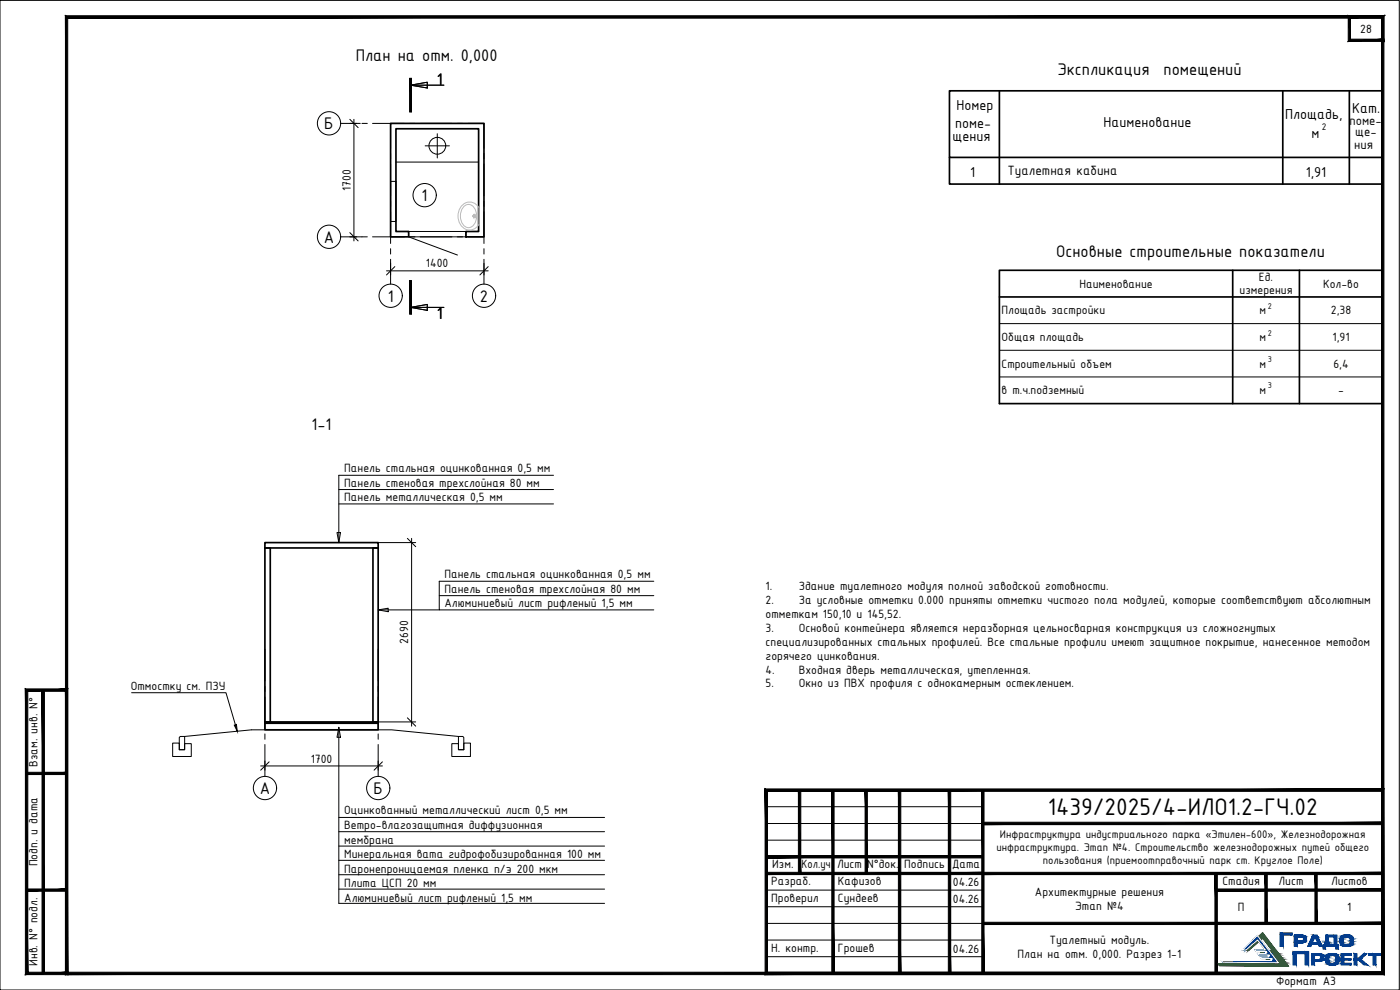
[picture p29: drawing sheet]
<svg xmlns="http://www.w3.org/2000/svg" width="420mm" height="297mm" viewBox="0 0 420 297" stroke-linecap="round" stroke-linejoin="round" font-family="sans-serif">
<defs><g id="words">
<text font-size="7.8" x="314.5" y="244.5">1439/2025/4-ИЛО1.2-ГЧ.02</text>
<g font-size="5.4">
<text x="106.8" y="18.4">План на отм. 0,000</text>
<text x="317.3" y="22.5">Экспликация</text>
<text x="349.2" y="22.5">помещений</text>
<text x="131.1" y="25.5">1</text>
<text x="97.3" y="38.8">Б</text>
<text x="126.5" y="60.3">1</text>
<text x="97.2" y="72.8">А</text>
<text x="316.9" y="77.2">Основные строительные показатели</text>
<text x="116.4" y="90.5">1</text>
<text x="131.1" y="95.7">1</text>
<text x="144" y="90.5">2</text>
<text x="93.5" y="129">1-1</text>
<text x="77.9" y="238.2">А</text>
<text x="112.1" y="238.2">Б</text>
</g>
<g font-size="4.7">
<text x="287.1" y="32.9">Номер</text>
<text x="385.7" y="35.7">Площадь,</text>
<text x="405.8" y="33.8">Кат.</text>
<text x="286.6" y="38.3">поме-</text>
<text x="331.2" y="38.2">Наименование</text>
<text x="393.6" y="41.3">м</text>
<text x="285.9" y="42.3">щения</text>
<text x="291.2" y="53.2">1</text>
<text x="391.9" y="53.1">1,91</text>
</g>
<text font-size="4.3" x="302.3" y="52.6">Туалетная кабина</text>
<g font-size="4.2">
<text x="405" y="37.6">поме-</text>
<text x="406.7" y="40.9">ще-</text>
<text x="406.4" y="44.8">ния</text>
</g>
<g font-size="3.9">
<text x="408.2" y="9.8">28</text>
<text x="105.2" y="57.3" transform="rotate(-90 105.2 57.3)">1700</text>
<text x="127.8" y="80.2">1400</text>
<text x="323.9" y="86.3">Наименование</text>
<text x="372" y="88.2">измерения</text>
<text x="377.8" y="84.4">Ед.</text>
<text x="397.1" y="86.3">Кол-во</text>
<text x="300.6" y="94.3">Площадь застройки</text>
<text x="378" y="94.3">м</text>
<text x="399.4" y="94.3">2,38</text>
<text x="300.6" y="102.3">Общая площадь</text>
<text x="378" y="102.3">м</text>
<text x="399.9" y="102.3">1,91</text>
<text x="300.6" y="110.3">Строительный объем</text>
<text x="378" y="110.3">м</text>
<text x="400.2" y="110.3">6,4</text>
<text x="300.6" y="118.3">в т.ч.подземный</text>
<text x="378" y="118.2">м</text>
<text x="401.6" y="118.2">-</text>
<text x="103.3" y="141.7">Панель стальная оцинкованная 0,5 мм</text>
<text x="103.3" y="146">Панель стеновая трехслойная 80 мм</text>
<text x="103.3" y="150.3">Панель металлическая 0,5 мм</text>
<text x="133.4" y="173.5">Панель стальная оцинкованная 0,5 мм</text>
<text x="133.4" y="177.8">Панель стеновая трехслойная 80 мм</text>
<text x="229.7" y="177.1">1.</text>
<text x="239.7" y="177.1">Здание туалетного модуля полной заводской готовности.</text>
<text x="133.4" y="182.1">Алюминиевый лист рифленый 1,5 мм</text>
<text x="229.7" y="181.3">2.</text>
<text x="229.7" y="185.4">отметкам 150,10 и 145,52.</text>
<text x="239.7" y="181.3">За условные отметки 0.000 приняты отметки чистого пола модулей, которые соответствуют абсолютным</text>
<text x="229.7" y="189.6">3.</text>
<text x="239.7" y="189.6">Основой контейнера является неразборная цельносварная конструкция из сложногнутых</text>
<text x="122.5" y="193.2" transform="rotate(-90 122.5 193.2)">2690</text>
<text x="229.7" y="193.8">специализированных стальных профилей. Все стальные профили имеют защитное покрытие, нанесенное методом</text>
<text x="229.7" y="197.9">горячего цинкования.</text>
<text x="229.7" y="202.1">4.</text>
<text x="239.7" y="202.1">Входная дверь металлическая, утепленная.</text>
<text x="39.2" y="207.1">Отмостку см. ПЗУ</text>
<text x="229.7" y="206.3">5.</text>
<text x="239.7" y="206.3">Окно из ПВХ профиля с однокамерным остеклением.</text>
<text x="11.3" y="230" transform="rotate(-90 11.3 230)">Взам. инв. N°</text>
<text x="93.3" y="228.8">1700</text>
<text x="103.3" y="244.3">Оцинкованный металлический лист 0,5 мм</text>
<text x="103.3" y="248.7">Ветро-влагозащитная диффузионная</text>
<text x="103.3" y="253.1">мембрана</text>
<text x="103.3" y="257.5">Минеральная вата гидрофобизированная 100 мм</text>
<text x="11.3" y="260" transform="rotate(-90 11.3 260)">Подп. и дата</text>
<text x="103.3" y="261.9">Паронепроницаемая пленка п/э 200 мкм</text>
<text x="231.8" y="260.4">Изм.</text>
<text x="240.6" y="260.4">Кол.уч</text>
<text x="251.2" y="260.4">Лист</text>
<text x="260.2" y="260.4">N°док.</text>
<text x="271.4" y="260.4">Подпись</text>
<text x="285.7" y="260.4">Дата</text>
<text x="103.3" y="266.2">Плита ЦСП 20 мм</text>
<text x="231.5" y="265.5">Разраб.</text>
<text x="251.5" y="265.5">Кафизов</text>
<text x="286" y="265.8">04.26</text>
<text x="310.6" y="268.7">Архитектурные решения</text>
<text x="366.9" y="265.4">Стадия</text>
<text x="383.7" y="265.4">Лист</text>
<text x="399.5" y="265.4">Листов</text>
<text x="103.3" y="270.6">Алюминиевый лист рифленый 1,5 мм</text>
<text x="231.5" y="270.6">Проверил</text>
<text x="251.5" y="270.6">Сундеев</text>
<text x="286" y="270.8">04.26</text>
<text x="322.7" y="272.9">Этап №4</text>
<text x="371.5" y="273.3">П</text>
<text x="404.3" y="273.3">1</text>
<text x="231.5" y="285.6">Н. контр.</text>
<text x="251.5" y="285.6">Грошев</text>
<text x="286" y="285.8">04.26</text>
<text x="305.4" y="287.5">План на отм. 0,000. Разрез 1-1</text>
<text x="315" y="283.4">Туалетный модуль.</text>
<text x="11.3" y="289.8" transform="rotate(-90 11.3 289.8)">Инв. N° подл.</text>
<text x="383" y="295.6">Формат А3</text>
</g>
<g font-size="3.6">
<text x="300.1" y="251.4">Инфраструктура индустриального парка «Этилен-600», Железнодорожная</text>
<text x="299" y="255.3">инфраструктура. Этап №4. Строительство железнодорожных путей общего</text>
<text x="312.9" y="259.3">пользования (приемоотправочный парк ст. Круглое Поле)</text>
</g>
<text font-size="3.1" x="396.7" y="39.1">2</text>
<g font-size="2.7">
<text x="380.5" y="92.7">2</text>
<text x="380.5" y="100.7">2</text>
<text x="380.5" y="108.7">3</text>
<text x="380.5" y="116.5">3</text>
</g>
</g></defs>
<g fill="none" stroke="#000" stroke-width=".51">
<path d="M117.2 37h28v34.1h-5.4v-1.6h3.8v-30.9h-24.8v30.9h3.8v1.6h-5.4zM299.9 27.2v28M385 27.2v28M405 27.2v28M414.9 27.2h-130v20h130M284.9 47.2v8h130M299.9 89.1h115M370 81.1v40M390 81.1v40M414.9 81.1h-115v40h115M79.5 164.4h1.6v52.2h-1.6zM79.5 162.8h34v1.6h-34z"/>
<path d="M111.9 164.4h1.6v52.2h-1.6zM79.5 217h34v2h-34zM79.5 216.6h34v.4h-34z"/>
</g>
<path d="M299.9 97.1h115M299.9 105.1h115M299.9 113.1h115" fill="none" stroke="#000" stroke-width=".3"/>
<g fill="none" stroke="#000" stroke-width=".3">
<path d="M123.2 25.6h10M123.2 92.2h10M55.4 221l20.1-2h42l20.1 2"/>
<circle cx="98.7" cy="37" r="3.5"/>
<circle cx="98.7" cy="71" r="3.5"/>
<circle cx="117.2" cy="88.7" r="3.5"/>
<circle cx="145.3" cy="88.7" r="3.5"/>
<circle cx="79.5" cy="236.4" r="3.5"/>
<circle cx="113.5" cy="236.4" r="3.5"/>
</g>
<g fill="none" stroke="#000" stroke-width=".3">
<path d="M102.2 37h4.9M108.6 37h1.6M111.8 37h9.6M117.2 37v7.5M122.9 37h1.6M126.1 37h9.5M137.2 37h1.6M140.4 37h4.8v7.5M117.2 46v1.7M117.2 49.2v9.5M145.2 46v1.7M145.2 49.2v9.5"/>
<path d="M102.2 71.1h4.9M108.6 71.1h1.6M111.8 71.1h9.6M117.2 60.4v1.5M117.2 63.5v9.6M117.2 74.6v1.6M117.2 77.8v7.4M122.9 71.1h1.6M126.1 71.1h9.5M137.2 71.1h1.6M140.4 71.1h4.8M145.2 60.4v1.5"/>
<path d="M145.2 63.5v9.6M145.2 74.6v1.6M145.2 77.8v7.4M79.5 194.8v9.5M113.5 194.8v9.5M79.5 205.9v1.6M79.5 209.1v9.5M113.5 205.9v1.6M113.5 209.1v9.5M79.5 220.2v1.6M79.5 223.4v9.6M113.5 220.2v1.6"/>
<path d="M113.5 223.4v9.6"/>
</g>
<!-- layer: 0 -->
<g fill="none" stroke="#000" stroke-width=".3">
<path d="M105 37h3.1M105 35.8l2.5 2.5M106.2 35.8v36.5M123.2 25.6l5-.9v1.7zM117.2 54.4h1.6v12h-1.6zM118.8 48.6h24.8M105 71.1h3.6M105 69.8l2.5 2.5M117.2 78.9v3.6M118.5 80l-2.5 2.5M122.6 69.5h17.2v1.6h-17.2zM122.6 71.1l14.7 5.4"/>
<path d="M145.2 79v3.5M146.5 80l-2.5 2.5M116 81.3h30.5M123.2 92.2l5-.9v1.8zM113.5 162.8h11.3M122.3 161.5l2.5 2.5M123.5 161.5v56.4M113.5 216.6h11.3M122.3 215.4l2.5 2.5M78.2 229.8h36.6M79.5 228.3v2.8M80.8 228.6l-2.6 2.5"/>
<path d="M113.5 228.3v2.8M114.8 228.6l-2.5 2.5"/>
</g>
<g fill="#000" stroke="#000" stroke-width=".3">
<path d="M123 23.5l.5 10.1v-10.1zM123 23.5l.5 10.1h-.5z"/>
<path d="M123 23.5l.5 10.1v-10.1zM123 23.5l.5 10.1h-.5z"/>
<path d="M123 84.2l.5 10v-10zM123 84.2l.5 10h-.5z"/>
<path d="M123 84.2l.5 10v-10zM123 84.2l.5 10h-.5z"/>
</g>
<g fill="none" stroke="#bababa" stroke-width=".3">
<path d="M139.1 62.1a2.12 2.12 0 0 1 2.2-.6 2.12 2.12 0 0 1 1.5 1.8 4 4 0 0 1-1.6 4.9 2.82 2.82 0 0 1-3-3.4 4.2 4.2 0 0 1 .9-2.7zM143.7 62.3a3.3 3.3 0 0 0-3.4-1.6 3.3 3.3 0 0 0-2.6 2.6 4 4 0 0 0 4 5.6 3.5 3.5 0 0 0 2-1.6v-5"/>
<circle cx="142.3" cy="64.8" r=".36"/>
</g>
<g fill="#bababa" stroke="#bababa" stroke-width=".3">
<path d="M142 64.8v.1z"/>
<path d="M142.7 64.8v.1z"/>
<path d="M142 64.8v.2zM142 64.7v.3z"/>
<path d="M142 64.7l.1 .4zM142 64.7l.1 .4z"/>
<path d="M142.1 64.6v.5zM142.1 64.6v.5z"/>
<path d="M142.1 64.6l.1 .5zM142.1 64.6l.1 .5z"/>
<path d="M142.2 64.5v.7zM142.2 64.5v.7z"/>
<path d="M142.2 64.5l.1 .7zM142.2 64.5l.1 .7z"/>
<path d="M142.3 64.5v.7zM142.3 64.5v.7z"/>
<path d="M142.3 64.5l.1 .7zM142.3 64.5l.1 .7z"/>
<path d="M142.4 64.5l.1 .7zM142.4 64.5l.1 .7z"/>
<path d="M142.5 64.5v.7zM142.5 64.5v.6z"/>
<path d="M142.5 64.5v.6zM142.5 64.5l.1 .6z"/>
<path d="M142.6 64.6v.5zM142.6 64.6v.5z"/>
<path d="M142.6 64.6v.5zM142.6 64.6l.1 .4z"/>
<path d="M142.7 64.7v.3zM142.7 64.7v.2z"/>
</g>
<circle cx="127.4" cy="58.6" r="3.5" fill="none" stroke="#000" stroke-width=".3"/>
<g fill="none" stroke="#000" stroke-width=".3">
<path d="M127.6 43.8h7.3M131.2 40.1v7.3M101.1 159.8h1.1l-.5 3zM101.7 146.9h64.4M101.7 151.2h64.4M166.1 142.6h-64.4v20.2M131.8 178.7h64.4M196.2 174.4h-64.4v8.6h64.4M113.5 183l3-.5v1zM113.5 183h18.3M39.5 207.8h28.3l2.9 9.7M101.7 218.2l.5 3h-1.1z"/>
<path d="M101.7 218.2v52.8h79.7M101.7 258.1h79.7M101.7 253.9h79.7M101.7 249.5h79.7M101.7 245.3h79.7M101.7 262.5h79.7M101.7 266.8h79.7"/>
<circle cx="131.3" cy="43.7" r="2.52"/>
</g>
<path d="M51.8 223h2v1.9h1.6v-1.8h2v3.9h-5.6zM53.8 221.3l.3-.3h1.3v3.9h-1.6zM135.6 223.1h2v1.8h1.6v-1.9h2v4h-5.6zM137.6 221h1.3l.3 .3v3.6h-1.6z" fill="none" stroke="#000" stroke-width=".3"/>
<path d="M70.3 217.6l.7-.2 .2 2z" fill="#000" stroke="#000" stroke-width=".3"/>
<path d="M0 .1h419.9v296.9h-419.9zM415.5 4.6h.1M230 252.1h65M230 247.1h65M230 242h65M230 267.1h65M230 272.1h65M230 277.1h65M230 282.1h65M230 287h65" fill="none" stroke="#000" stroke-width=".3"/>
<g fill="#000" stroke="#000" stroke-width=".3">
<path d="M414.6 5.4v6.4l.7 .6zM414.6 5.4l.7-.7v7.7zM405.3 5.4h9.3l.7-.7zM404.6 4.7h10.7l-10 .7zM404.6 4.7l.7 7.1v-6.4zM404.6 4.7l.7 7.1-.7 .6zM405.3 11.8l-.7 .6 10-.6zM404.6 12.4l10-.6 .7 .6z"/>
<path d="M8 232.4h12v-.7zM8 231.7h12l-12 .7z"/>
<path d="M229.6 236.7l.7 55v-54.3zM229.6 236.7l.7 55-.7 .7zM230.3 291.7l-.7 .7 185-.7zM229.6 292.4l185-.7 .7 .7zM414.6 237.4v54.3l.7 .7zM414.6 237.4l.7-.7v55.7zM230.3 237.4h184.3l.7-.7zM229.6 236.7h185.7l-185 .7z"/>
<path d="M239.6 237.1l.7 25v-25zM239.6 237.1l.7 25h-.7z"/>
<path d="M249.6 237.1l.7 54.9v-54.9zM249.6 237.1l.7 54.9h-.7z"/>
<path d="M259.6 237.1l.7 25v-25zM259.6 237.1l.7 25h-.7z"/>
<path d="M269.6 237.1l.7 54.9v-54.9zM269.6 237.1l.7 54.9h-.7z"/>
<path d="M284.6 237.1l.7 54.9v-54.9zM284.6 237.1l.7 54.9h-.7z"/>
<path d="M294.6 237.1l.7 54.9v-54.9zM294.6 237.1l.7 54.9h-.7z"/>
<path d="M295 246.7v.7l120-.7zM295 247.4l120-.7v.7z"/>
<path d="M230 257.4h65v-.7zM230 256.7h65l-65 .7z"/>
<path d="M8 267.4h12v-.7zM8 266.7h12l-12 .7z"/>
<path d="M295 261.7v.7l120-.7zM295 262.4l120-.7v.7z"/>
<path d="M295 276.7v.7l120-.7zM295 277.4l120-.7v.7z"/>
<path d="M230 262.4h65v-.7zM230 261.7h65l-65 .7z"/>
<path d="M364.6 262.1l.7 29.9v-29.9zM364.6 262.1l.7 29.9h-.7z"/>
<path d="M379.6 262.1l.7 15v-15zM379.6 262.1l.7 15h-.7z"/>
<path d="M394.6 262.1l.7 15v-15zM394.6 262.1l.7 15h-.7z"/>
<path d="M365 267.4h50v-.7zM365 266.7h50l-50 .7z"/>
<path d="M8.3 291.7l-.7 .7 12-.7zM7.6 292.4l12-.7 .7 .7zM19.6 207.4v84.3l.7 .7zM20.3 206.7v85.7l-.7-85zM8.3 207.4h11.3l.7-.7zM7.6 206.7h12.7l-12 .7zM7.6 206.7l.7 85v-84.3zM7.6 206.7l.7 85-.7 .7z"/>
<path d="M12.6 207.1v84.9h.7zM12.6 207.1h.7v84.9z"/>
<path d="M20.3 291.7l-.7 .7 395-.7zM19.6 292.4l395-.7 .7 .7zM414.6 5.4v286.3l.7 .7zM414.6 5.4l.7-.7v287.7zM20.3 5.4h394.3l.7-.7zM19.6 4.7h395.7l-395 .7zM19.6 4.7l.7 287v-286.3zM19.6 4.7l.7 287-.7 .7z"/>
</g>
<g fill="#0c6001" stroke="#0c6001" stroke-width=".3">
<path d="M377.2 281.5l1.7-1.6 1.3 1.6z"/>
<path d="M373.4 285.2h1.3z"/>
<path d="M378.4 285.7h3.8z"/>
<path d="M382.4 286h1.3z"/>
<path d="M382.2 286.5h1.8z"/>
<path d="M379.4 287h5.1z"/>
<path d="M383.5 287.3h1.2z"/>
<path d="M383.2 287.8h1.9z"/>
<path d="M380.4 288.4h5.1z"/>
<path d="M384.5 288.7h1.2z"/>
<path d="M384.2 289.1h1.8z"/>
<path d="M365.5 289.1h20.5l.5 .6z"/>
<path d="M379 281.5l4 3.7-2.8-3.7zM379 281.5l4 3.7h-1.2z"/>
<path d="M377.2 281.5l-2.5 3.7 4.3-3.7zM373.4 285.2l3.8-3.7-2.5 3.7z"/>
<path d="M381.8 285.2h1.2zM381.8 285.2h1.2z"/>
<path d="M381.8 285.2h1.2zM378 285.2h5z"/>
<path d="M378 285.2l5.5 .5-.5-.5zM378 285.2l5.5 .5h-5.1z"/>
<path d="M382.2 285.7h1.3zM382.2 285.7h1.3z"/>
<path d="M382.2 285.7l1.5 .3-.2-.3zM382.2 285.7l1.5 .3h-1.3zM381.8 286h1.9z"/>
<path d="M381.8 286l2.2 .5-.3-.5zM381.8 286l2.2 .5h-1.8zM379 286.5h5z"/>
<path d="M379 286.5l5.5 .5-.5-.5zM379 286.5l5.5 .5h-5.1zM379.4 287h5.1z"/>
<path d="M383.2 287l1.5 .3-.2-.3zM383.2 287l1.5 .3h-1.2zM382.8 287.3h1.9z"/>
<path d="M382.8 287.3l2.3 .5-.4-.5zM382.8 287.3l2.3 .5h-1.9zM380 287.8h5.1z"/>
<path d="M380 287.8l5.5 .6-.4-.6zM380 287.8l5.5 .6h-5.1zM380.4 288.4h5.1z"/>
<path d="M384.3 288.4l1.4 .3-.2-.3zM384.3 288.4l1.4 .3h-1.2zM383.8 288.7h1.9z"/>
<path d="M383.8 288.7l2.2 .4-.3-.4zM383.8 288.7l2.2 .4h-1.8zM365.5 289.1h20.5z"/>
<path d="M365.5 289.1l.4 .6h20.6zM365.9 289.7h20.6l.2 .3z"/>
</g>
<path d="M365.5 289.1h18.7l-.4-.4h.7l-.2-.3h-3.9l-.4-.6h3.2l-.4-.5h.7l-.3-.3h-3.8l-.4-.5h3.2l-.4-.5h.6l-.2-.3h-3.8l-.4-.5h3.8l-2.8-3.7-4.3 3.7h-1.3l5.5-5.3 7.8 10.1-20.8-.3z" fill="none" stroke="#0c6001" stroke-width=".3"/>
<g fill="#033c8c" stroke="#033c8c" stroke-width=".3">
<path d="M377.4 280.7l1 1.4h-2.4z"/>
<path d="M372.9 285h1.1z"/>
<path d="M379.7 285h1z"/>
<path d="M377 285.5h3.1z"/>
<path d="M380.2 285.7h1z"/>
<path d="M380 286.1h1.5z"/>
<path d="M377.8 286.5h4z"/>
<path d="M381 286.8h1z"/>
<path d="M380.8 287.1h1.5z"/>
<path d="M378.6 287.6h4.1z"/>
<path d="M381.8 287.8h1.1z"/>
<path d="M381.6 288.2h1.6z"/>
<path d="M366.6 288.2h16.6l.3 .5z"/>
<path d="M390.9 281.2h1.1z"/>
<path d="M391 281.2h1z"/>
<path d="M397.6 283.3h.8z"/>
<path d="M396.2 286.8h1.1z"/>
<path d="M396.1 287.9h1.1z"/>
<path d="M403.4 280.6h1.5z"/>
<path d="M404.5 281h1.3z"/>
<path d="M404.8 283.4h1z"/>
<path d="M402.6 283.7h3z"/>
<path d="M403.4 283.9h1.5z"/>
<path d="M399.1 286.2h1.5z"/>
<path d="M399.1 289.5h1.5z"/>
<path d="M377.4 282.1l3.3 2.9-2.3-2.9zM377.4 282.1l3.3 2.9h-1z"/>
<path d="M376 282.1l-2 2.9 3.4-2.9zM372.9 285l3.1-2.9-2 2.9z"/>
<path d="M379.7 285h1zM379.7 285h1zM376.6 285h4.1z"/>
<path d="M376.6 285l4.4 .5-.3-.5zM376.6 285l4.4 .5h-4z"/>
<path d="M380.1 285.5h.9zM380.1 285.5h.9z"/>
<path d="M380.1 285.5l1.1 .2-.2-.2zM380.1 285.5l1.1 .2h-1zM379.7 285.7h1.5z"/>
<path d="M379.7 285.7l1.8 .4-.3-.4zM379.7 285.7l1.8 .4h-1.5zM377.4 286.1h4.1z"/>
<path d="M377.4 286.1l4.4 .4-.3-.4zM377.4 286.1l4.4 .4h-4zM377.8 286.5h4z"/>
<path d="M380.9 286.5l1.1 .3-.2-.3zM380.9 286.5l1.1 .3h-1zM380.5 286.8h1.5z"/>
<path d="M380.5 286.8l1.8 .3-.3-.3zM380.5 286.8l1.8 .3h-1.5zM378.2 287.1h4.1z"/>
<path d="M378.2 287.1l4.5 .5-.4-.5zM378.2 287.1l4.5 .5h-4.1zM378.6 287.6h4.1z"/>
<path d="M381.7 287.6l1.2 .2-.2-.2zM381.7 287.6l1.2 .2h-1.1zM381.3 287.8h1.6z"/>
<path d="M381.3 287.8l1.9 .4-.3-.4zM381.3 287.8l1.9 .4h-1.6zM366.6 288.2h16.6z"/>
<path d="M366.6 288.2l.3 .5h16.6zM366.9 288.7h16.6l.2 .2z"/>
<path d="M384.2 279.9l3.6 .6v-.6zM384.2 279.9l3.6 .6h-3.6z"/>
<path d="M384.2 280.5l1 3.5v-3.5zM384.2 280.5l1 3.5h-1z"/>
<path d="M388.5 280.6h2.6zM388.5 280.6h2.6z"/>
<path d="M388.5 280.6l3 .1zM388.5 280.6l3 .1z"/>
<path d="M388.5 280.7l3.3 .2zM388.5 280.7l3.3 .2z"/>
<path d="M388.5 280.9l3.4 .1zM388.5 280.9l3.4 .1z"/>
<path d="M388.5 281h3.5zM388.5 281h3.5z"/>
<path d="M397.9 280.6l3.3 .5v-.5zM397.9 280.6l3.3 .5h-3.3z"/>
<path d="M394 280.6l1.5 .5-.2-.5zM394 280.6l1.5 .5h-1.8z"/>
<path d="M394.6 281.1h.9zM394.6 281.1h.9z"/>
<path d="M393.7 281.1h.9zM393.7 281.1h.9z"/>
<path d="M388.5 281l3.5 .1zM388.5 281l3.5 .1z"/>
<path d="M390.5 281.1h1.5zM390.5 281.1h1.5zM390.7 281.1h1.3zM390.7 281.1h1.3z"/>
<path d="M390.7 281.1l1.3 .1zM390.7 281.1l1.3 .1zM390.9 281.2h1.1z"/>
<path d="M391 281.2h1zM391 281.2h1zM391 281.2h1z"/>
<path d="M391.1 281.2l1 .1zM391.1 281.2l1 .1zM391.1 281.3h1zM391.1 281.3h1z"/>
<path d="M391.1 281.3l1 .1zM391.1 281.3l1 .1z"/>
<path d="M391.2 281.4l.9 .1zM391.2 281.4l.9 .1z"/>
<path d="M391.2 281.5h.9zM391.2 281.5h.9z"/>
<path d="M391.2 281.5l.9 .1zM391.2 281.5l.9 .1z"/>
<path d="M391.2 281.6l.9 .2zM391.2 281.6l.9 .2z"/>
<path d="M391.2 281.8l.9 .1zM391.2 281.8l.9 .1z"/>
<path d="M391.2 281.9l.9 .1zM391.2 281.9l.9 .1z"/>
<path d="M391.2 282l.9 .1zM391.2 282l.9 .1zM391.2 282.1h.9zM391.2 282.1h.9z"/>
<path d="M391.2 282.1h.9zM391.2 282.1l.8 .1h-.9zM391.1 282.2h.9zM391.1 282.2h.9z"/>
<path d="M391.1 282.2h.9zM391.1 282.2h.9z"/>
<path d="M391 282.2l1 .1zM390.9 282.3h1.1z"/>
<path d="M390.9 282.3h1.1zM390.9 282.3h1.1zM390.8 282.3h1.2z"/>
<path d="M390.9 282.3h1.1zM390.8 282.3h1.2zM390.8 282.3h1.2z"/>
<path d="M390.8 282.3h1.2zM390.5 282.3h1.5z"/>
<path d="M388.5 281.1l.8 1.2v-1.2zM388.5 281.1l.8 1.2h-.8z"/>
<path d="M397.9 281.1l.8 1.3v-1.3zM397.9 281.1l.8 1.3h-.8z"/>
<path d="M388.5 282.3h3.5zM388.5 282.3l3.4 .1z"/>
<path d="M388.5 282.4h3.4zM388.5 282.4l3.3 .2z"/>
<path d="M397.9 282.4l.8 .2v-.2zM397.9 282.4l.8 .2h-.8z"/>
<path d="M388.5 282.6h3.3zM388.5 282.6h3.2z"/>
<path d="M397.9 282.6h.8zM397.9 282.6h.8z"/>
<path d="M388.5 282.6h3.2zM388.5 282.6l2.9 .2z"/>
<path d="M397.9 282.6l.8 .2v-.2zM397.9 282.6l.8 .2h-.9z"/>
<path d="M394.6 281.1l1.7 1.7-.8-1.7zM394.6 281.1l1.7 1.7h-.8z"/>
<path d="M393.7 281.1l.1 1.7 .8-1.7zM393.7 281.1l.1 1.7h-.8z"/>
<path d="M397.8 282.8l.9 .1zM397.8 282.8l.9 .1z"/>
<path d="M388.5 282.8h2.9zM388.5 282.8l2.6 .1z"/>
<path d="M388.5 282.9h2.3zM388.5 282.9h2.6z"/>
<path d="M397.8 282.9l.9 .1v-.1zM397.8 282.9l.9 .1h-.9zM397.8 283h.9zM397.8 283h.9z"/>
<path d="M397.8 283h.9zM397.8 283l.8 .2h-.9z"/>
<path d="M397.7 283.2h.9zM397.7 283.2h.8z"/>
<path d="M393 282.8l3.5 .5-.2-.5zM393 282.8l3.5 .5h-3.7z"/>
<path d="M397.7 283.2h.8zM397.7 283.2l.7 .1h-.8zM397.6 283.3h.8z"/>
<path d="M397.6 283.3h.8zM397.6 283.3l.8 .1z"/>
<path d="M397.5 283.4h.9zM397.5 283.4h.8z"/>
<path d="M400.4 281.1l.8 2.3v-2.3zM400.4 281.1l.8 2.3h-.8z"/>
<path d="M397.5 283.4h.8zM397.5 283.4h.8z"/>
<path d="M400.4 283.4h1.2zM400.4 283.4h1.2z"/>
<path d="M397.1 283.4h1.2zM397.1 283.4h1.2z"/>
<path d="M397.1 283.4l4.5 .6v-.6zM397.1 283.4l4.5 .6h-4.5z"/>
<path d="M395.6 283.3l1.2 .7-.3-.7zM395.6 283.3l1.2 .7h-.9z"/>
<path d="M392.8 283.3l.6 .7 .2-.7zM392.8 283.3l.6 .7h-.9z"/>
<path d="M388.5 282.9l.8 1.1v-1.1zM388.5 282.9l.8 1.1h-.8z"/>
<path d="M400.9 284l.7 .7v-.7zM400.9 284l.7 .7h-.7z"/>
<path d="M397.1 284l.7 .7v-.7zM397.1 284l.7 .7h-.7z"/>
<path d="M388.1 285.5l4.6 .6v-.6zM388.1 285.5l4.6 .6h-4.6z"/>
<path d="M393.7 286.2h2.6zM393.7 286.2h2.6z"/>
<path d="M393.7 286.2l3 .1zM393.7 286.2l3 .1z"/>
<path d="M393.7 286.3l3.3 .1zM393.7 286.3l3.3 .1z"/>
<path d="M393.7 286.4l3.3 .1zM393.7 286.4l3.3 .1z"/>
<path d="M393.7 286.5h3.4zM393.7 286.5h3.4z"/>
<path d="M393.7 286.5l3.5 .1zM393.7 286.5l3.5 .1z"/>
<path d="M393.7 286.6l3.5 .1zM393.7 286.6l3.5 .1z"/>
<path d="M402.5 286.2l3.1 .5v-.5zM402.5 286.2l3.1 .5h-3.1z"/>
<path d="M410.8 286.2l3.5 .5v-.5zM410.8 286.2l3.5 .5h-3.5z"/>
<path d="M395.7 286.7h1.5zM395.7 286.7h1.5z"/>
<path d="M395.9 286.7h1.3zM395.9 286.7h1.3z"/>
<path d="M396.1 286.7l1.2 .1zM396.1 286.7l1.2 .1zM396.2 286.8h1.1z"/>
<path d="M396.2 286.8h1.1zM396.2 286.8h1.1zM396.3 286.8h1zM396.3 286.8h1z"/>
<path d="M396.3 286.8l1 .1zM396.3 286.8l1 .1z"/>
<path d="M396.3 286.9h1zM396.3 286.9h1zM396.4 286.9h.9zM396.4 286.9h.9z"/>
<path d="M396.4 286.9l.9 .1zM396.4 286.9l.9 .1z"/>
<path d="M396.4 287h.9zM396.4 287h.9z"/>
<path d="M396.4 287l.9 .2zM396.4 287l.9 .2z"/>
<path d="M396.5 287.2l.8 .1zM396.5 287.2l.8 .1z"/>
<path d="M396.5 287.3l.8 .1zM396.5 287.3l.8 .1z"/>
<path d="M396.5 287.4l.8 .1zM396.5 287.4l.8 .1z"/>
<path d="M409.2 286.2l-.6 1.4 1.6-1.4zM407.7 287.6l1.5-1.4-.6 1.4z"/>
<path d="M406.4 286.2l.8 1.4v-1.4zM406.4 286.2l.8 1.4h-.8z"/>
<path d="M402.5 286.7l.8 .9v-.9zM402.5 286.7l.8 .9h-.8z"/>
<path d="M396.4 287.5l.9 .1zM396.4 287.5l.9 .1zM396.4 287.6h.9zM396.4 287.6h.9z"/>
<path d="M396.4 287.6l.9 .1zM396.4 287.6l.9 .1h-1zM396.3 287.7h1zM396.3 287.7h1z"/>
<path d="M396.3 287.7l1 .1zM396.3 287.7l1 .1z"/>
<path d="M406.4 287.6l2 .2 .2-.2zM406.4 287.6l2 .2h-2z"/>
<path d="M396.2 287.8h1.1zM396.2 287.8h1zM396.2 287.8h1zM396.2 287.8h1z"/>
<path d="M396.2 287.8l1 .1zM396.1 287.9h1.1zM396 287.9h1.2z"/>
<path d="M396 287.9h1.2zM395.7 287.9h1.5z"/>
<path d="M393.7 286.7l.8 1.2v-1.2zM393.7 286.7l.8 1.2h-.8z"/>
<path d="M393.7 287.9h3.5zM393.7 287.9h3.5z"/>
<path d="M393.7 287.9h3.5zM393.7 287.9l3.4 .1z"/>
<path d="M402.5 287.6l3 .4v-.4zM402.5 287.6l3 .4h-3z"/>
<path d="M406.4 287.8l2.3 .3-.3-.3zM406.4 287.8l2.3 .3h-2.3z"/>
<path d="M393.7 288h3.4zM393.7 288l3.3 .1z"/>
<path d="M393.7 288.1h3.3zM393.7 288.1l3.2 .1z"/>
<path d="M393.7 288.2h3.2zM393.7 288.2l2.9 .1z"/>
<path d="M393.7 288.3h2.9zM393.7 288.3l2.6 .1z"/>
<path d="M393.7 288.4h2.3zM393.7 288.4h2.6z"/>
<path d="M402.5 288l.8 1v-1zM402.5 288l.8 1h-.8z"/>
<path d="M412.1 286.7l.8 2.8v-2.8zM412.1 286.7l.8 2.8h-.8z"/>
<path d="M407.7 288.1l2.7 1.4-1.7-1.4zM407.7 288.1l2.7 1.4h-1z"/>
<path d="M406.4 288.1l.8 1.4v-1.4zM406.4 288.1l.8 1.4h-.8z"/>
<path d="M402.5 289l3.1 .5v-.5zM402.5 289l3.1 .5h-3.1z"/>
<path d="M393.7 288.4l.8 1.1v-1.1zM393.7 288.4l.8 1.1h-.8z"/>
<path d="M391.7 286.1l1 3.4v-3.4zM391.7 286.1l1 3.4h-1z"/>
<path d="M388.1 286.1l1 3.4v-3.4zM388.1 286.1l1 3.4h-1z"/>
<path d="M403.4 280.6h1.5zM403.4 280.6h1.5z"/>
<path d="M403.4 280.6l1.9 .1zM403 280.7h2.3zM403 280.7h2.3zM403 280.7h2.3z"/>
<path d="M403 280.7l2.6 .1zM402.7 280.8l.3-.1 2.6 .1z"/>
<path d="M402.7 280.8h3zM402.6 280.8h3.1z"/>
<path d="M402.6 280.8l3.2 .2-.1-.2zM402.6 280.8l3.2 .2h-3.3z"/>
<path d="M404.2 281h1.6zM404.2 281h1.6z"/>
<path d="M402.5 281h1.6zM402.5 281h1.7z"/>
<path d="M402.5 281h1.5zM402.5 281h1.6z"/>
<path d="M404.2 281h1.6zM404.2 281h1.6zM404.5 281h1.3z"/>
<path d="M402.5 281h1.5zM402.5 281l1 .1z"/>
<path d="M402.4 281.1h1.1zM402.4 281.1h1z"/>
<path d="M404.7 281l1.2 .1zM404.7 281l1.2 .1z"/>
<path d="M404.9 281.1l1 .1zM404.9 281.1l1 .1z"/>
<path d="M402.4 281.1h1zM402.4 281.1l.9 .1z"/>
<path d="M405 281.2l1 .1zM405 281.2l1 .1z"/>
<path d="M402.4 281.2l.7 .2 .2-.2zM402.4 281.2l.7 .2h-.8z"/>
<path d="M402.3 281.4h.8zM402.3 281.4l.8 .1z"/>
<path d="M405.1 281.3l1 .2-.1-.2zM405.1 281.3l1 .2h-.9z"/>
<path d="M402.3 281.5h.8zM402.3 281.5h.8z"/>
<path d="M405.2 281.5h.9zM405.2 281.5h.9z"/>
<path d="M402.3 281.5l.8 .3v-.3zM402.3 281.5l.8 .3h-.9z"/>
<path d="M402.2 281.8h.9zM402.2 281.8h.9z"/>
<path d="M405.2 281.5l.9 .4v-.4zM405.2 281.5l.9 .4h-.8z"/>
<path d="M402.2 281.8l.9 .2zM402.2 281.8l.9 .2z"/>
<path d="M405.3 281.9l.8 .1zM405.3 281.9l.8 .1z"/>
<path d="M402.2 282l.9 .1v-.1zM402.2 282l.9 .1h-.9z"/>
<path d="M405.3 282l.8 .1v-.1zM405.3 282l.8 .1h-.8z"/>
<path d="M402.2 282.1l.9 .1zM402.2 282.1l.9 .1z"/>
<path d="M405.3 282.1l.8 .1zM405.3 282.1l.8 .1z"/>
<path d="M402.2 282.2l.9 .1zM402.2 282.2l.9 .1zM402.2 282.3h.9zM402.2 282.3h.9z"/>
<path d="M405.3 282.2l.8 .1zM405.3 282.2l.8 .1z"/>
<path d="M402.2 282.3h.9zM402.2 282.3h.9z"/>
<path d="M402.2 282.3l.9 .1zM402.2 282.3l.9 .1z"/>
<path d="M405.3 282.3l.8 .2v-.2zM405.3 282.3l.8 .2h-.8z"/>
<path d="M402.2 282.4l.9 .2v-.2zM402.2 282.4l.9 .2h-.9z"/>
<path d="M405.3 282.5l.8 .1v-.1zM405.3 282.5l.8 .1h-.8z"/>
<path d="M402.2 282.6l.9 .3v-.3zM402.2 282.6l.9 .3h-.9z"/>
<path d="M405.3 282.6l.8 .3v-.3zM405.3 282.6l.8 .3h-.9z"/>
<path d="M402.2 282.9l.9 .1v-.1zM402.2 282.9l.9 .1h-.8zM402.3 283h.8zM402.3 283h.8z"/>
<path d="M405.2 282.9l.9 .1zM405.2 282.9l.9 .1z"/>
<path d="M405.2 283l.9 .1zM405.2 283l.9 .1z"/>
<path d="M402.3 283l.9 .2zM402.3 283l.9 .2z"/>
<path d="M405.2 283.1h.9zM405.2 283.1l.8 .1z"/>
<path d="M402.3 283.2l1 .1zM402.3 283.2l1 .1h-.9z"/>
<path d="M405.1 283.2l.8 .2 .1-.2zM405.1 283.2l.8 .2h-.9z"/>
<path d="M402.4 283.3l1 .1zM402.4 283.3l1 .1z"/>
<path d="M405 283.4h.9zM404.9 283.4h1z"/>
<path d="M402.4 283.4h1.1zM402.4 283.4h1.1z"/>
<path d="M404.9 283.4h1zM404.8 283.4h1zM404.5 283.4h1.3z"/>
<path d="M402.5 283.4l1.5 .1zM402.5 283.4l1.5 .1z"/>
<path d="M404.5 283.4h1.3zM404.2 283.5h1.6z"/>
<path d="M402.5 283.5h1.7zM402.5 283.5h1.7z"/>
<path d="M402.5 283.5l3.1 .2 .2-.2zM402.5 283.5l3.1 .2h-3zM402.6 283.7h3z"/>
<path d="M402.7 283.7l2.6 .1 .3-.1zM402.7 283.7l2.6 .1zM403 283.8h2.3zM403 283.8h2.3z"/>
<path d="M403 283.8h2.3zM403 283.8l1.9 .1z"/>
<path d="M403.4 283.9h1.5zM403.4 283.9h1.5z"/>
<path d="M399.1 286.2h1.5zM399.1 286.2h1.5z"/>
<path d="M399.1 286.2h1.9zM398.7 286.2h2.3z"/>
<path d="M398.7 286.2h2.3zM398.7 286.2h2.3z"/>
<path d="M398.7 286.2l2.7 .2zM398.4 286.4l.3-.2 2.7 .2zM398.4 286.4h3zM398.4 286.4h3z"/>
<path d="M398.4 286.4l3.1 .2-.1-.2zM398.4 286.4l3.1 .2h-3.3z"/>
<path d="M399.8 286.6h1.7zM399.8 286.6h1.7z"/>
<path d="M398.2 286.6h1.6zM398.2 286.6h1.6z"/>
<path d="M398.2 286.6h1.5zM398.2 286.6h1.6z"/>
<path d="M399.9 286.6h1.6zM399.9 286.6h1.6z"/>
<path d="M400.1 286.6h1.5zM400.1 286.6h1.5z"/>
<path d="M398.2 286.6h1.5zM398.2 286.6l1 .1z"/>
<path d="M398.1 286.7h1.1zM398.1 286.7h1z"/>
<path d="M400.4 286.6l1.2 .1zM400.4 286.6l1.2 .1zM400.6 286.7h1zM400.6 286.7h1z"/>
<path d="M398.1 286.7h1zM398.1 286.7l.9 .1z"/>
<path d="M400.6 286.7l1.1 .2-.1-.2zM400.6 286.7l1.1 .2z"/>
<path d="M398.1 286.8l.8 .2 .1-.2zM398.1 286.8l.8 .2h-.9z"/>
<path d="M398 287h.9zM398 287h.8z"/>
<path d="M400.8 286.9l.9 .2v-.2zM400.8 286.9l.9 .2h-.8z"/>
<path d="M398 287h.8zM398 287l.8 .1z"/>
<path d="M400.9 287.1h.9zM400.9 287.1h.9z"/>
<path d="M397.9 287.1l.9 .2v-.2zM397.9 287.1l.9 .2h-.9z"/>
<path d="M397.9 287.3h.9zM397.9 287.3l.8 .1z"/>
<path d="M400.9 287.1l.9 .4v-.4zM400.9 287.1l.9 .4h-.8z"/>
<path d="M397.9 287.4l.8 .2zM397.9 287.4l.8 .2z"/>
<path d="M401 287.5l.8 .1zM401 287.5l.8 .1z"/>
<path d="M397.9 287.6l.8 .1v-.1zM397.9 287.6l.8 .1h-.8z"/>
<path d="M401 287.6l.8 .1v-.1zM401 287.6l.8 .1h-.8z"/>
<path d="M397.9 287.7l.8 .1zM397.9 287.7l.8 .1z"/>
<path d="M401 287.7l.8 .1zM401 287.7l.8 .1z"/>
<path d="M397.9 287.8l.8 .1zM397.9 287.8l.8 .1zM397.9 287.9h.8zM397.9 287.9h.8z"/>
<path d="M401 287.8l.8 .1zM401 287.8l.8 .1z"/>
<path d="M397.9 287.9h.8zM397.9 287.9h.8z"/>
<path d="M397.9 287.9l.8 .1zM397.9 287.9l.8 .1z"/>
<path d="M401 287.9l.8 .2v-.2zM401 287.9l.8 .2h-.8z"/>
<path d="M397.9 288l.8 .2v-.2zM397.9 288l.8 .2h-.8z"/>
<path d="M401 288.1l.8 .1v-.1zM401 288.1l.8 .1h-.9z"/>
<path d="M397.9 288.2l.9 .2-.1-.2zM397.9 288.2l.9 .2h-.9z"/>
<path d="M400.9 288.2l.9 .3v-.3zM400.9 288.2l.9 .3h-.9z"/>
<path d="M397.9 288.4l.9 .2v-.2zM397.9 288.4l.9 .2h-.9zM397.9 288.6h.9zM397.9 288.6h.9z"/>
<path d="M400.9 288.5h.9zM400.9 288.5l.8 .1z"/>
<path d="M400.9 288.6l.8 .1zM400.9 288.6l.8 .1z"/>
<path d="M397.9 288.6l1 .1zM397.9 288.6l1 .1z"/>
<path d="M400.9 288.7h.8zM400.9 288.7h.8z"/>
<path d="M398 288.7l1 .2zM398 288.7l1 .2h-.9z"/>
<path d="M400.8 288.7l.8 .3 .1-.3zM400.8 288.7l.8 .3h-.9z"/>
<path d="M398.1 288.9l1 .1zM398.1 288.9l1 .1z"/>
<path d="M400.7 289h.9zM400.6 289h1z"/>
<path d="M398.1 289h1.1zM398.1 289h1.1z"/>
<path d="M400.6 289h1zM400.5 289h1.1z"/>
<path d="M400.5 289h1.1zM400.2 289h1.3z"/>
<path d="M398.1 289l1.7 .1zM398.1 289l1.7 .1z"/>
<path d="M400.2 289l1.3 .1zM400 289.1h1.5z"/>
<path d="M398.2 289.1h1.8zM398.2 289.1h1.8z"/>
<path d="M398.2 289.1l3.2 .1 .1-.1zM398.2 289.1l3.2 .1h-3zM398.4 289.2h3zM398.4 289.2h3z"/>
<path d="M398.4 289.2l2.6 .2 .4-.2zM398.4 289.2l2.6 .2z"/>
<path d="M398.7 289.4h2.3zM398.7 289.4h2.3z"/>
<path d="M398.7 289.4h2.3zM398.7 289.4l1.9 .1z"/>
<path d="M399.1 289.5h1.5zM399.2 289.5h1.4z"/>
</g>
<path d="M366.6 288.2h15l-.3-.4h.5l-.1-.2h-3.1l-.4-.5h2.6l-.3-.3h.5l-.1-.3h-3.1l-.4-.4h2.6l-.3-.4h.5l-.1-.2h-3.1l-.4-.5h3.1l-2.3-2.9-3.4 2.9h-1.1l4.5-4.3 6.3 8.2-16.8-.2z" fill="none" stroke="#fff" stroke-width=".3"/>
<g fill="none" stroke="#033c8c" stroke-width=".3">
<path d="M384.2 279.9h3.6v.6h-2.6v3.5h-1zM388.1 285.5h4.6v4h-1v-3.4h-2.6v3.4h-1zM391.1 282.1a.61 .61 0 0 0 .1-.7 .61 .61 0 0 0-.7-.3h-1.2v1.2l1.8-.1M391.8 282.6a1.15 1.15 0 0 0 .3-1.4 1.15 1.15 0 0 0-1.4-.6h-2.2v3.4h.8v-1.1h1.7l.7-.3M394 280.6h1.3l1.5 3.4h-.9l-.3-.7h-2l-.2 .7h-.9zM394.6 281.1l.9 1.7h-1.7zM395.7 286.7h-1.2v1.2h1.2M395.8 286.7a.6 .6 0 0 1 .6 .3 .6 .6 0 0 1-.1 .7M395.9 286.2h-2.2v3.3h.8v-1.1h1.7l.8-.2M396 286.1a1.14 1.14 0 0 1 1.3 .6 1.14 1.14 0 0 1-.4 1.4M396 287.9h-.2M396.3 287.7l-.3 .1"/>
<path d="M397.9 282.4l-.2 .7-.2 .3h-.4v1.3h.7v-.7h3.1v.7h.7v-1.3h-.4v-2.8h-3.3v1.8M398.4 286.4l1.5-.2a1.79 1.79 0 0 1 1.9 1 1.79 1.79 0 0 1-.4 2l-1.6 .3a1.58 1.58 0 0 1-1.6-.4 1.58 1.58 0 0 1-.3-1.7zM398.7 281.1h1.7v2.3h-2.1l.4-.5zM399 286.8l.2-.1a1.61 1.61 0 0 1 1.7 .4l.1 .5a1.22 1.22 0 0 1-.4 1.3 1.22 1.22 0 0 1-1.4 .1l-.3-.3-.2-.7zM402.5 286.2h3.1v.5h-2.3v.9h2.2v.4h-2.2v1h2.3v.5h-3.1zM402.7 280.8l1.5-.2a1.58 1.58 0 0 1 1.6 .4 1.58 1.58 0 0 1 .3 1.6 1.45 1.45 0 0 1-1.9 1.4 1.58 1.58 0 0 1-1.7-.5 1.58 1.58 0 0 1-.3-1.7zM403.3 281.2l.2-.1a1.52 1.52 0 0 1 1.7 .4l.1 .5a1.19 1.19 0 0 1-.4 1.4 1.19 1.19 0 0 1-1.4 0 1.06 1.06 0 0 1-.4-1.2zM406.4 286.2h.8v1.4h.5l1.5-1.4h1l-1.8 1.6 2 1.7h-1l-1.7-1.4h-.5v1.4h-.8zM410.8 286.2h3.5v.5h-1.4v2.8h-.8v-2.8h-1.3z"/>
</g>
<use href="#words"/>
</svg>
